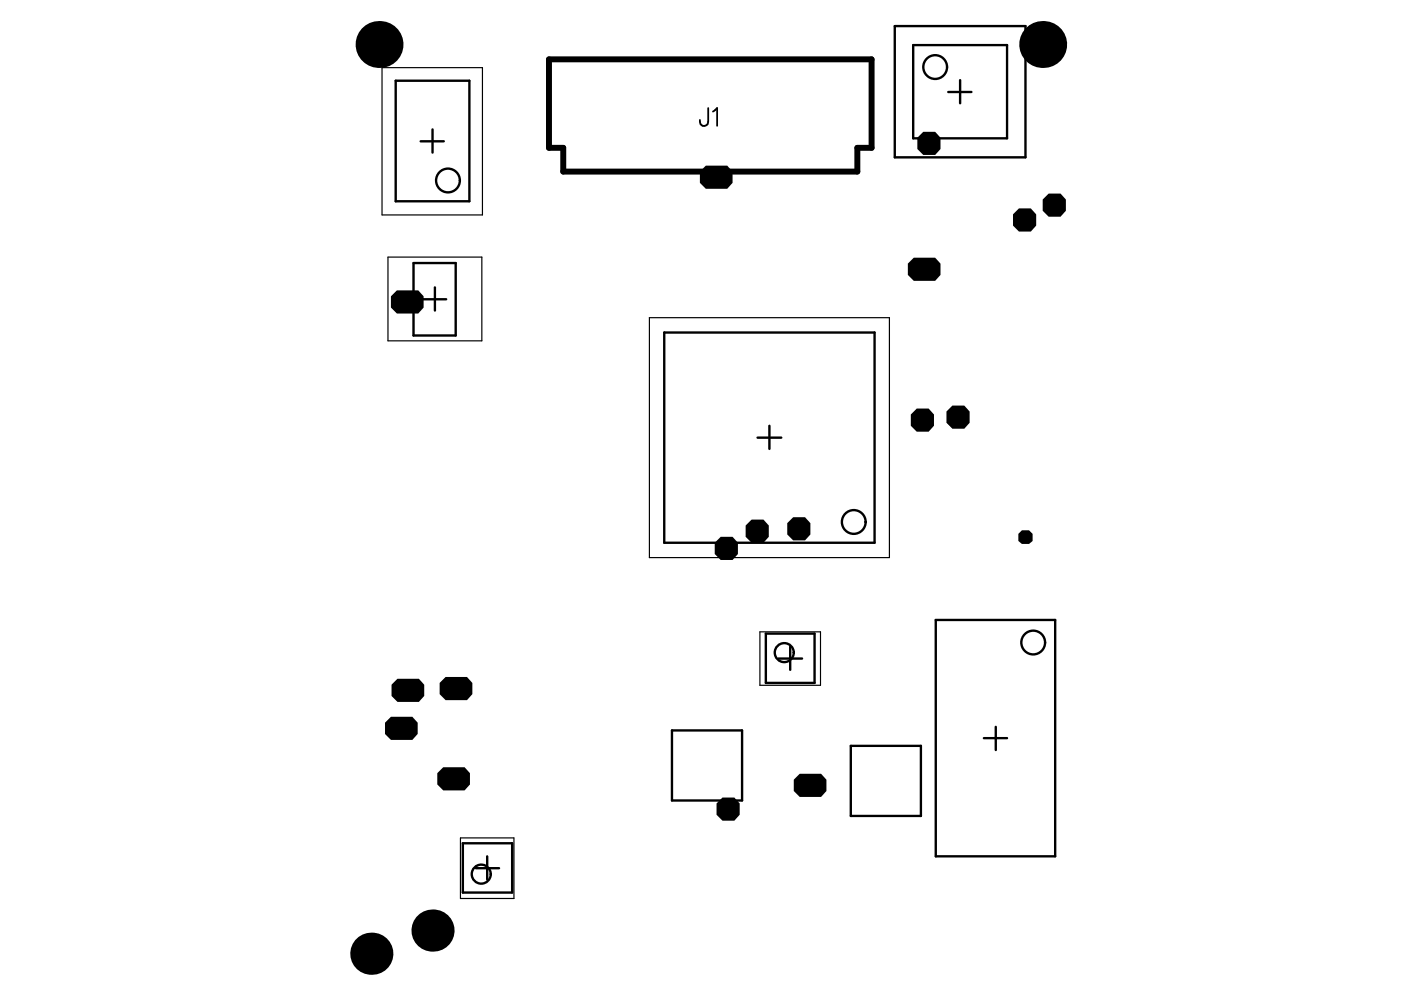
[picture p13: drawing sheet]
<svg xmlns="http://www.w3.org/2000/svg" width="297mm" height="210mm" viewBox="0 0 297 210" stroke-linecap="round" stroke-linejoin="round" font-family="sans-serif">
<g fill="none" stroke="#000" stroke-width=".5">
<path d="M83.9 17.1h15.6v25.6h-15.6zM189.7 5.5h27.7v27.9h-27.7zM193.6 9.6h19.9v19.7h-19.9zM201 19.5h5M203.6 17v4.9M89.2 30h4.9M91.7 27.4v5M87.7 55.8h8.9v15.3h-8.9zM89.7 63.5h4.9M92.2 60.9v4.9M140.8 70.5h44.6v44.6h-44.6zM160.6 92.8h5"/>
<path d="M163.1 90.3v4.9M162.4 134.3h10.3v10.5h-10.3zM165 139.6h5.1M167.5 137.1v4.9M198.4 131.4h25.3v50.2h-25.3zM142.5 154.9h14.8v14.8h-14.8zM180.4 158.1h14.9v14.9h-14.9zM208.6 156.5h4.9M211.1 154.1v4.9M98.1 178.8h10.5v10.4h-10.5zM100.9 184.1h4.9M103.3 181.6v4.9"/>
<circle cx="198.3" cy="14.2" r="2.52"/>
<circle cx="95" cy="38.3" r="2.52"/>
<circle cx="181" cy="110.7" r="2.52"/>
<circle cx="166.3" cy="138.4" r="2.02"/>
<circle cx="219.1" cy="136.2" r="2.52"/>
<circle cx="102" cy="185.3" r="2.02"/>
</g>
<path d="M81 14.3h21.3v31.3h-21.3zM82.3 54.5h19.9v17.8h-19.9zM137.7 67.4h50.9v50.8h-50.9zM161.1 134h12.9v11.3h-12.9zM97.6 177.7h11.4v12.8h-11.4z" fill="none" stroke="#000" stroke-width=".25"/>
<path d="M116.4 12.6h68.4v18.7h-3v5.1h-62.4v-5.1h-3z" fill="none" stroke="#000" stroke-width="1.3"/>
<path d="M150.2 22.9v2.9a.88 .88 0 0 1-.9 .9 .88 .88 0 0 1-.9-.9v-.4M151.2 23.7l.8-.8v3.8" fill="none" stroke="#000" stroke-width=".38"/>
<g fill="#000">
<circle cx="80.4" cy="9.4" r="5"/>
<circle cx="221.1" cy="9.4" r="5"/>
<circle cx="91.7" cy="197.3" r="4.5"/>
<circle cx="78.7" cy="202.2" r="4.5"/>
</g>
<g fill="#000">
<path d="M148.4 36.4l1.3-1.3h4.5l1.1 1.3v2.4l-1.1 1.2h-4.5l-1.3-1.2z" fill-rule="evenodd"/>
<path d="M194.5 29.2l1.3-1.3h2.5l1.1 1.3v2.4l-1.1 1.3h-2.5l-1.3-1.3z" fill-rule="evenodd"/>
<path d="M192.5 55.9l1.2-1.3h4.6l1.1 1.3v2.4l-1.1 1.2h-4.6l-1.2-1.2z" fill-rule="evenodd"/>
<path d="M214.8 45.4l1.2-1.2h2.6l1.1 1.2v2.4l-1.1 1.3h-2.6l-1.2-1.3z" fill-rule="evenodd"/>
<path d="M221.1 42.3l1.2-1.3h2.6l1.1 1.3v2.4l-1.1 1.3h-2.6l-1.2-1.3z" fill-rule="evenodd"/>
<path d="M82.9 62.8l1.2-1.2h4.6l1.1 1.2v2.4l-1.1 1.3h-4.6l-1.2-1.3z" fill-rule="evenodd"/>
<path d="M193.1 87.9l1.3-1.3h2.5l1.1 1.3v2.4l-1.1 1.2h-2.5l-1.3-1.2z" fill-rule="evenodd"/>
<path d="M200.7 87.3l1.2-1.3h2.5l1.2 1.3v2.3l-1.2 1.3h-2.5l-1.2-1.3z" fill-rule="evenodd"/>
<path d="M151.5 115.1l1.3-1.3h2.5l1.2 1.3v2.4l-1.2 1.2h-2.5l-1.3-1.2z" fill-rule="evenodd"/>
<path d="M158.1 111.4l1.2-1.2h2.6l1.1 1.2v2.4l-1.1 1.3h-2.6l-1.2-1.3z" fill-rule="evenodd"/>
<path d="M166.9 110.9l1.3-1.2h2.5l1.1 1.2v2.4l-1.1 1.3h-2.5l-1.3-1.3z" fill-rule="evenodd"/>
<path d="M215.9 113.2l.8-.8h1.5l.7 .8v1.5l-.7 .6h-1.5l-.8-.6z" fill-rule="evenodd"/>
<path d="M81.6 153.2l1.3-1.2h4.5l1.2 1.2v2.4l-1.2 1.3h-4.5l-1.3-1.3z" fill-rule="evenodd"/>
<path d="M83 145.2l1.3-1.3h4.5l1.1 1.3v2.4l-1.1 1.2h-4.5l-1.3-1.2z" fill-rule="evenodd"/>
<path d="M93.2 144.8l1.3-1.3h4.5l1.1 1.3v2.4l-1.1 1.2h-4.5l-1.3-1.2z" fill-rule="evenodd"/>
<path d="M92.7 163.9l1.3-1.2h4.5l1.1 1.2v2.4l-1.1 1.3h-4.5l-1.3-1.3z" fill-rule="evenodd"/>
<path d="M151.9 170.4l1.3-1.3h2.5l1.1 1.3v2.3l-1.1 1.3h-2.5l-1.3-1.3z" fill-rule="evenodd"/>
<path d="M168.3 165.3l1.3-1.2h4.5l1.1 1.2v2.4l-1.1 1.3h-4.5l-1.3-1.3z" fill-rule="evenodd"/>
</g>
</svg>
